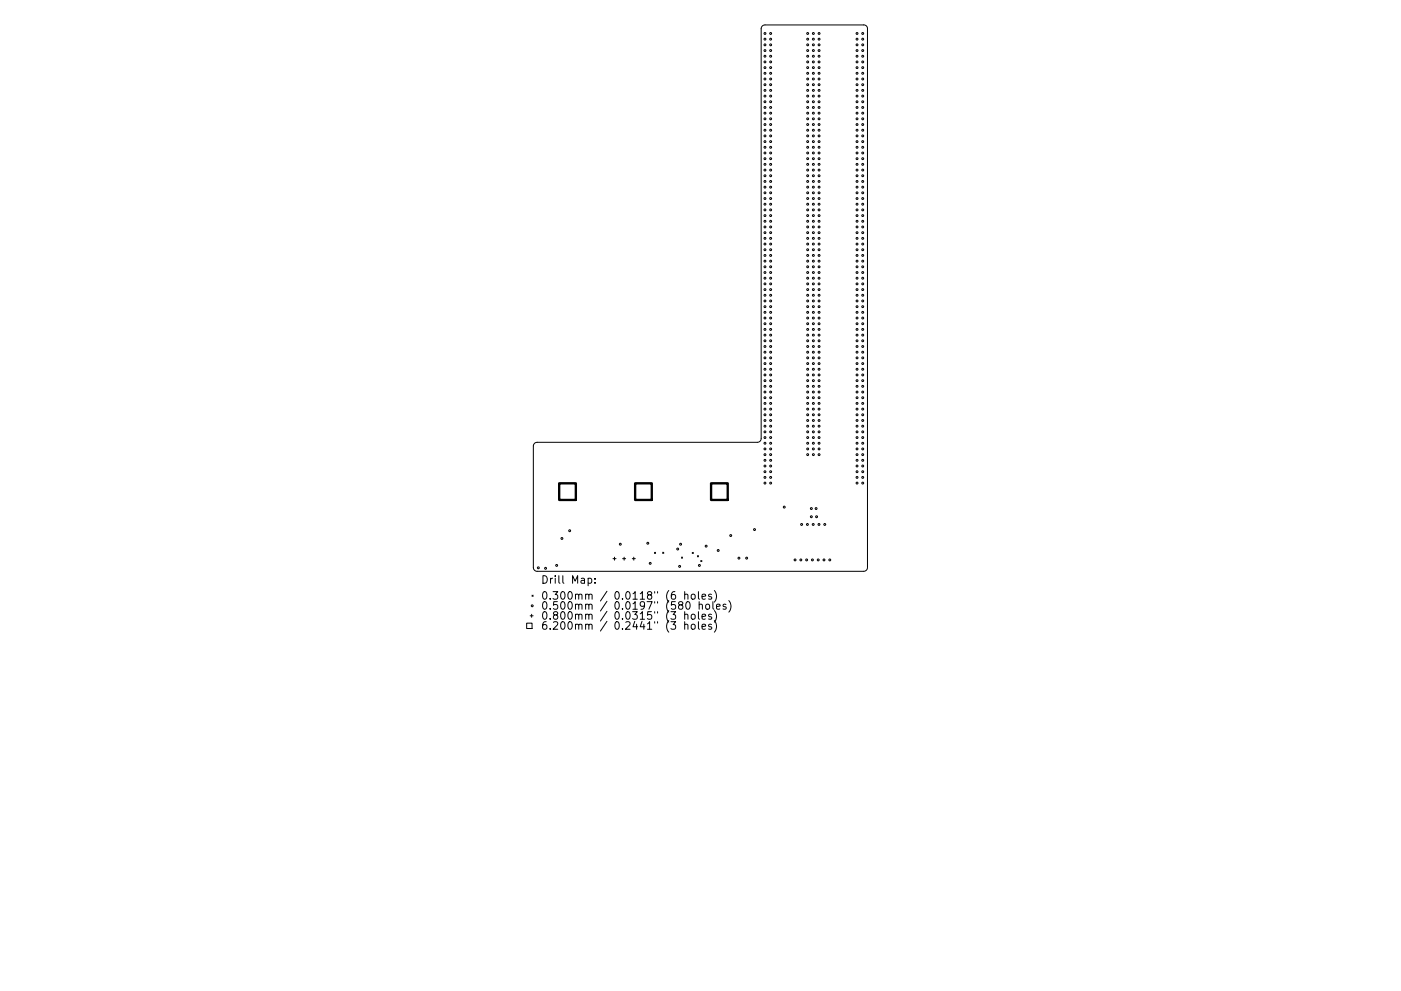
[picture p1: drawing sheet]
<svg xmlns="http://www.w3.org/2000/svg" width="297mm" height="210mm" viewBox="0 0 297 210" stroke-linecap="round" stroke-linejoin="round" font-family="sans-serif">
<defs><g id="words">
<g font-size="2.2">
<text x="114.6" y="123.8">Drill Map:</text>
<text x="114.6" y="127.2">0.300mm / 0.0118&quot; (6 holes)</text>
<text x="114.6" y="129.3">0.500mm / 0.0197&quot; (580 holes)</text>
<text x="114.6" y="131.5">0.800mm / 0.0315&quot; (3 holes)</text>
<text x="114.6" y="133.6">6.200mm / 0.2441&quot; (3 holes)</text>
</g>
</g></defs>
<g fill="none" stroke="#000" stroke-width=".21">
<path d="M161.6 5.5l.6-.2h20.9a.77 .77 0 0 1 .8 .8v114.3a.8 .8 0 0 1-.8 .8h-69.2a.8 .8 0 0 1-.8-.8v-25.8a.8 .8 0 0 1 .8-.8h46.7a.81 .81 0 0 0 .8-.8v-86.9zM130 118.5h.6M130.3 118.2v.7M132 118.5h.6M132.3 118.2v.7M134.1 118.5h.6M134.4 118.2v.7M138.8 117.2l.2 .2M139 117.2l-.2 .2M140.5 117.2l.2 .2M140.7 117.2l-.2 .2M144.5 118.2l.2 .2"/>
<path d="M144.7 118.2l-.2 .2M146.8 117.2l.2 .2M147 117.2l-.2 .2M147.9 117.9l.2 .2M148.1 117.9l-.2 .2M148.6 118.9l.2 .3M148.8 118.9l-.2 .3M111.7 132.2h1.1v1.1h-1.1zM112.4 130.7h.6M112.7 130.3v.7M112.8 126.3l.2 .2M113 126.3l-.2 .2"/>
<path d="M124.7 122.8l.5-.1 .3 .3-.2 .7h-.6M126.2 123.6v.2M126.2 122.8v.1M145.2 126.2l.2-.1h.4l.1 1M145.2 130.5l.2-.2 .4 .1 .1 1M145.2 132.6l.2-.2 .4 .1 .1 1M145.2 125.5v1.6M145.2 129.8v1.6M145.2 131.9v1.6M145.6 127.8l.2-.2a.86 .86 0 0 1 .5 .9 .86 .86 0 0 1-.5 .8l-.2-.2-.2-.5zM146.6 126.2l.3-.1 .4 .1 .1 .6-.2 .3h-.3l-.3-.1zM146.7 130.4l.4-.1 .3 .3v.5l-.3 .3-.4-.1-.2-.2z"/>
<path d="M146.7 132.5l.4-.1 .3 .3v.5l-.3 .3-.4-.1-.2-.2zM148.1 125.5v1.4l.2 .2M148.1 129.8v1.4l.2 .2M148.1 131.9v1.4l.2 .2M148.2 128.3l.3-.1 .3 .1 .1 1M148.2 127.6v1.7M148.8 126.6l.8-.2-.1-.3h-.4l-.3 .2 .1 .8h.6M148.8 130.8l.8-.1-.1-.3-.4-.1-.3 .2 .1 .8h.6M148.8 133l.8-.2-.1-.3-.4-.1-.3 .3 .1 .7h.6M149.7 128.3l.2-.1 .5 .1 .1 .7-.2 .2-.4 .1-.2-.2zM150.8 126.1h-.3l-.3 .2 .1 .2 .5 .2v.4h-.6M150.8 130.4l-.3-.1-.3 .2 .1 .3 .5 .1v.4h-.6"/>
<path d="M150.8 132.5l-.3-.1-.3 .3 .1 .2 .5 .1v.4h-.6M151.1 127.6v1.4l.3 .3M151.5 125.3a1.85 1.85 0 0 1 0 2.4M151.5 129.5a1.85 1.85 0 0 1 0 2.5M151.5 131.7a1.85 1.85 0 0 1 0 2.4M151.9 128.7l.8-.1-.1-.3-.5-.1-.2 .2 .1 .8h.6M153.9 128.3l-.4-.1-.2 .2 .1 .2 .5 .2v.4h-.6M154.5 127.4a1.85 1.85 0 0 1 0 2.5"/>
<circle cx="162.2" cy="7.1" r=".2"/>
<circle cx="162.2" cy="8.3" r=".2"/>
<circle cx="162.2" cy="10.7" r=".2"/>
<circle cx="162.2" cy="9.5" r=".2"/>
<circle cx="162.2" cy="11.9" r=".2"/>
<circle cx="162.2" cy="13.1" r=".2"/>
<circle cx="162.2" cy="14.3" r=".2"/>
<circle cx="162.2" cy="15.6" r=".2"/>
<circle cx="162.2" cy="19.2" r=".2"/>
<circle cx="162.2" cy="16.8" r=".2"/>
<circle cx="162.2" cy="18" r=".2"/>
<circle cx="163.4" cy="7.1" r=".2"/>
<circle cx="163.4" cy="8.3" r=".2"/>
<circle cx="163.4" cy="9.5" r=".2"/>
<circle cx="163.4" cy="10.7" r=".2"/>
<circle cx="163.4" cy="11.9" r=".2"/>
<circle cx="163.4" cy="13.1" r=".2"/>
<circle cx="163.4" cy="14.3" r=".2"/>
<circle cx="163.4" cy="15.6" r=".2"/>
<circle cx="163.4" cy="19.2" r=".2"/>
<circle cx="163.4" cy="16.8" r=".2"/>
<circle cx="163.4" cy="18" r=".2"/>
<circle cx="171.2" cy="7.1" r=".2"/>
<circle cx="171.2" cy="8.3" r=".2"/>
<circle cx="171.2" cy="10.7" r=".2"/>
<circle cx="171.2" cy="9.5" r=".2"/>
<circle cx="171.2" cy="11.9" r=".2"/>
<circle cx="171.2" cy="13.1" r=".2"/>
<circle cx="171.2" cy="14.3" r=".2"/>
<circle cx="171.2" cy="15.6" r=".2"/>
<circle cx="171.2" cy="19.2" r=".2"/>
<circle cx="171.2" cy="16.8" r=".2"/>
<circle cx="171.2" cy="18" r=".2"/>
<circle cx="172.4" cy="7.1" r=".2"/>
<circle cx="172.4" cy="8.3" r=".2"/>
<circle cx="172.4" cy="10.7" r=".2"/>
<circle cx="172.4" cy="9.5" r=".2"/>
<circle cx="172.4" cy="11.9" r=".2"/>
<circle cx="172.4" cy="13.1" r=".2"/>
<circle cx="172.4" cy="14.3" r=".2"/>
<circle cx="172.4" cy="15.6" r=".2"/>
<circle cx="172.4" cy="19.2" r=".2"/>
<circle cx="172.4" cy="16.8" r=".2"/>
<circle cx="172.4" cy="18" r=".2"/>
<circle cx="173.7" cy="7.1" r=".2"/>
<circle cx="173.7" cy="8.3" r=".2"/>
<circle cx="173.7" cy="9.5" r=".2"/>
<circle cx="173.7" cy="10.7" r=".2"/>
<circle cx="173.7" cy="11.9" r=".2"/>
<circle cx="173.7" cy="13.1" r=".2"/>
<circle cx="173.7" cy="14.3" r=".2"/>
<circle cx="173.7" cy="15.6" r=".2"/>
<circle cx="173.7" cy="19.2" r=".2"/>
<circle cx="173.7" cy="16.8" r=".2"/>
<circle cx="173.7" cy="18" r=".2"/>
<circle cx="181.7" cy="8.3" r=".2"/>
<circle cx="181.7" cy="7.1" r=".2"/>
<circle cx="181.7" cy="10.7" r=".2"/>
<circle cx="181.7" cy="9.5" r=".2"/>
<circle cx="181.7" cy="11.9" r=".2"/>
<circle cx="181.7" cy="13.1" r=".2"/>
<circle cx="181.7" cy="14.3" r=".2"/>
<circle cx="181.7" cy="15.6" r=".2"/>
<circle cx="181.7" cy="19.2" r=".2"/>
<circle cx="181.7" cy="18" r=".2"/>
<circle cx="181.7" cy="16.8" r=".2"/>
<circle cx="182.9" cy="8.3" r=".2"/>
<circle cx="182.9" cy="7.1" r=".2"/>
<circle cx="182.9" cy="10.7" r=".2"/>
<circle cx="182.9" cy="9.5" r=".2"/>
<circle cx="182.9" cy="11.9" r=".2"/>
<circle cx="182.9" cy="13.1" r=".2"/>
<circle cx="182.9" cy="14.3" r=".2"/>
<circle cx="182.9" cy="15.6" r=".2"/>
<circle cx="182.9" cy="19.2" r=".2"/>
<circle cx="182.9" cy="18" r=".2"/>
<circle cx="182.9" cy="16.8" r=".2"/>
<circle cx="162.2" cy="32.5" r=".2"/>
<circle cx="162.2" cy="33.7" r=".2"/>
<circle cx="162.2" cy="36.1" r=".2"/>
<circle cx="162.2" cy="34.9" r=".2"/>
<circle cx="162.2" cy="30" r=".2"/>
<circle cx="162.2" cy="31.3" r=".2"/>
<circle cx="162.2" cy="37.3" r=".2"/>
<circle cx="162.2" cy="38.5" r=".2"/>
<circle cx="162.2" cy="39.7" r=".2"/>
<circle cx="162.2" cy="20.4" r=".2"/>
<circle cx="162.2" cy="21.6" r=".2"/>
<circle cx="162.2" cy="26.4" r=".2"/>
<circle cx="162.2" cy="25.2" r=".2"/>
<circle cx="162.2" cy="27.6" r=".2"/>
<circle cx="162.2" cy="28.8" r=".2"/>
<circle cx="162.2" cy="24" r=".2"/>
<circle cx="162.2" cy="22.8" r=".2"/>
<circle cx="163.4" cy="32.5" r=".2"/>
<circle cx="163.4" cy="33.7" r=".2"/>
<circle cx="163.4" cy="36.1" r=".2"/>
<circle cx="163.4" cy="34.9" r=".2"/>
<circle cx="163.4" cy="30" r=".2"/>
<circle cx="163.4" cy="31.3" r=".2"/>
<circle cx="163.4" cy="37.3" r=".2"/>
<circle cx="163.4" cy="38.5" r=".2"/>
<circle cx="163.4" cy="39.7" r=".2"/>
<circle cx="163.4" cy="20.4" r=".2"/>
<circle cx="163.4" cy="26.4" r=".2"/>
<circle cx="163.4" cy="25.2" r=".2"/>
<circle cx="163.4" cy="21.6" r=".2"/>
<circle cx="163.4" cy="27.6" r=".2"/>
<circle cx="163.4" cy="28.8" r=".2"/>
<circle cx="163.4" cy="22.8" r=".2"/>
<circle cx="163.4" cy="24" r=".2"/>
<circle cx="171.2" cy="33.7" r=".2"/>
<circle cx="171.2" cy="32.5" r=".2"/>
<circle cx="171.2" cy="30" r=".2"/>
<circle cx="171.2" cy="34.9" r=".2"/>
<circle cx="171.2" cy="36.1" r=".2"/>
<circle cx="171.2" cy="37.3" r=".2"/>
<circle cx="171.2" cy="31.3" r=".2"/>
<circle cx="171.2" cy="38.5" r=".2"/>
<circle cx="171.2" cy="39.7" r=".2"/>
<circle cx="171.2" cy="20.4" r=".2"/>
<circle cx="171.2" cy="21.6" r=".2"/>
<circle cx="171.2" cy="25.2" r=".2"/>
<circle cx="171.2" cy="26.4" r=".2"/>
<circle cx="171.2" cy="27.6" r=".2"/>
<circle cx="171.2" cy="22.8" r=".2"/>
<circle cx="171.2" cy="28.8" r=".2"/>
<circle cx="171.2" cy="24" r=".2"/>
<circle cx="172.4" cy="32.5" r=".2"/>
<circle cx="172.4" cy="33.7" r=".2"/>
<circle cx="172.4" cy="36.1" r=".2"/>
<circle cx="172.4" cy="34.9" r=".2"/>
<circle cx="172.4" cy="30" r=".2"/>
<circle cx="172.4" cy="31.3" r=".2"/>
<circle cx="172.4" cy="37.3" r=".2"/>
<circle cx="172.4" cy="39.7" r=".2"/>
<circle cx="172.4" cy="38.5" r=".2"/>
<circle cx="172.4" cy="20.4" r=".2"/>
<circle cx="172.4" cy="21.6" r=".2"/>
<circle cx="172.4" cy="26.4" r=".2"/>
<circle cx="172.4" cy="25.2" r=".2"/>
<circle cx="172.4" cy="27.6" r=".2"/>
<circle cx="172.4" cy="22.8" r=".2"/>
<circle cx="172.4" cy="24" r=".2"/>
<circle cx="172.4" cy="28.8" r=".2"/>
<circle cx="173.7" cy="33.7" r=".2"/>
<circle cx="173.7" cy="32.5" r=".2"/>
<circle cx="173.7" cy="34.9" r=".2"/>
<circle cx="173.7" cy="30" r=".2"/>
<circle cx="173.7" cy="36.1" r=".2"/>
<circle cx="173.7" cy="31.3" r=".2"/>
<circle cx="173.7" cy="37.3" r=".2"/>
<circle cx="173.7" cy="38.5" r=".2"/>
<circle cx="173.7" cy="39.7" r=".2"/>
<circle cx="173.7" cy="20.4" r=".2"/>
<circle cx="173.7" cy="25.2" r=".2"/>
<circle cx="173.7" cy="21.6" r=".2"/>
<circle cx="173.7" cy="26.4" r=".2"/>
<circle cx="173.7" cy="27.6" r=".2"/>
<circle cx="173.7" cy="28.8" r=".2"/>
<circle cx="173.7" cy="22.8" r=".2"/>
<circle cx="173.7" cy="24" r=".2"/>
<circle cx="181.7" cy="32.5" r=".2"/>
<circle cx="181.7" cy="33.7" r=".2"/>
<circle cx="181.7" cy="36.1" r=".2"/>
<circle cx="181.7" cy="34.9" r=".2"/>
<circle cx="181.7" cy="30" r=".2"/>
<circle cx="181.7" cy="31.3" r=".2"/>
<circle cx="181.7" cy="37.3" r=".2"/>
<circle cx="181.7" cy="38.5" r=".2"/>
<circle cx="181.7" cy="39.7" r=".2"/>
<circle cx="181.7" cy="20.4" r=".2"/>
<circle cx="181.7" cy="25.2" r=".2"/>
<circle cx="181.7" cy="21.6" r=".2"/>
<circle cx="181.7" cy="27.6" r=".2"/>
<circle cx="181.7" cy="26.4" r=".2"/>
<circle cx="181.7" cy="28.8" r=".2"/>
<circle cx="181.7" cy="24" r=".2"/>
<circle cx="181.7" cy="22.8" r=".2"/>
<circle cx="182.9" cy="32.5" r=".2"/>
<circle cx="182.9" cy="33.7" r=".2"/>
<circle cx="182.9" cy="30" r=".2"/>
<circle cx="182.9" cy="34.9" r=".2"/>
<circle cx="182.9" cy="36.1" r=".2"/>
<circle cx="182.9" cy="31.3" r=".2"/>
<circle cx="182.9" cy="37.3" r=".2"/>
<circle cx="182.9" cy="39.7" r=".2"/>
<circle cx="182.9" cy="38.5" r=".2"/>
<circle cx="182.9" cy="20.4" r=".2"/>
<circle cx="182.9" cy="21.6" r=".2"/>
<circle cx="182.9" cy="25.2" r=".2"/>
<circle cx="182.9" cy="27.6" r=".2"/>
<circle cx="182.9" cy="26.4" r=".2"/>
<circle cx="182.9" cy="28.8" r=".2"/>
<circle cx="182.9" cy="22.8" r=".2"/>
<circle cx="182.9" cy="24" r=".2"/>
<circle cx="162.2" cy="56.6" r=".2"/>
<circle cx="162.2" cy="59" r=".2"/>
<circle cx="162.2" cy="57.8" r=".2"/>
<circle cx="162.2" cy="55.4" r=".2"/>
<circle cx="162.2" cy="40.9" r=".2"/>
<circle cx="162.2" cy="44.5" r=".2"/>
<circle cx="162.2" cy="45.7" r=".2"/>
<circle cx="162.2" cy="42.1" r=".2"/>
<circle cx="162.2" cy="43.3" r=".2"/>
<circle cx="162.2" cy="51.8" r=".2"/>
<circle cx="162.2" cy="49.4" r=".2"/>
<circle cx="162.2" cy="46.9" r=".2"/>
<circle cx="162.2" cy="48.2" r=".2"/>
<circle cx="162.2" cy="50.6" r=".2"/>
<circle cx="162.2" cy="53" r=".2"/>
<circle cx="162.2" cy="54.2" r=".2"/>
<circle cx="163.4" cy="56.6" r=".2"/>
<circle cx="163.4" cy="59" r=".2"/>
<circle cx="163.4" cy="57.8" r=".2"/>
<circle cx="163.4" cy="55.4" r=".2"/>
<circle cx="163.4" cy="40.9" r=".2"/>
<circle cx="163.4" cy="44.5" r=".2"/>
<circle cx="163.4" cy="45.7" r=".2"/>
<circle cx="163.4" cy="42.1" r=".2"/>
<circle cx="163.4" cy="43.3" r=".2"/>
<circle cx="163.4" cy="51.8" r=".2"/>
<circle cx="163.4" cy="49.4" r=".2"/>
<circle cx="163.4" cy="46.9" r=".2"/>
<circle cx="163.4" cy="53" r=".2"/>
<circle cx="163.4" cy="48.2" r=".2"/>
<circle cx="163.4" cy="50.6" r=".2"/>
<circle cx="163.4" cy="54.2" r=".2"/>
<circle cx="171.2" cy="56.6" r=".2"/>
<circle cx="171.2" cy="59" r=".2"/>
<circle cx="171.2" cy="57.8" r=".2"/>
<circle cx="171.2" cy="55.4" r=".2"/>
<circle cx="171.2" cy="40.9" r=".2"/>
<circle cx="171.2" cy="45.7" r=".2"/>
<circle cx="171.2" cy="44.5" r=".2"/>
<circle cx="171.2" cy="42.1" r=".2"/>
<circle cx="171.2" cy="43.3" r=".2"/>
<circle cx="171.2" cy="51.8" r=".2"/>
<circle cx="171.2" cy="46.9" r=".2"/>
<circle cx="171.2" cy="49.4" r=".2"/>
<circle cx="171.2" cy="48.2" r=".2"/>
<circle cx="171.2" cy="53" r=".2"/>
<circle cx="171.2" cy="54.2" r=".2"/>
<circle cx="171.2" cy="50.6" r=".2"/>
<circle cx="172.4" cy="59" r=".2"/>
<circle cx="172.4" cy="56.6" r=".2"/>
<circle cx="172.4" cy="57.8" r=".2"/>
<circle cx="172.4" cy="55.4" r=".2"/>
<circle cx="172.4" cy="40.9" r=".2"/>
<circle cx="172.4" cy="44.5" r=".2"/>
<circle cx="172.4" cy="45.7" r=".2"/>
<circle cx="172.4" cy="42.1" r=".2"/>
<circle cx="172.4" cy="43.3" r=".2"/>
<circle cx="172.4" cy="51.8" r=".2"/>
<circle cx="172.4" cy="46.9" r=".2"/>
<circle cx="172.4" cy="53" r=".2"/>
<circle cx="172.4" cy="48.2" r=".2"/>
<circle cx="172.4" cy="49.4" r=".2"/>
<circle cx="172.4" cy="54.2" r=".2"/>
<circle cx="172.4" cy="50.6" r=".2"/>
<circle cx="173.7" cy="56.6" r=".2"/>
<circle cx="173.7" cy="59" r=".2"/>
<circle cx="173.7" cy="57.8" r=".2"/>
<circle cx="173.7" cy="55.4" r=".2"/>
<circle cx="173.7" cy="40.9" r=".2"/>
<circle cx="173.7" cy="45.7" r=".2"/>
<circle cx="173.7" cy="44.5" r=".2"/>
<circle cx="173.7" cy="43.3" r=".2"/>
<circle cx="173.7" cy="42.1" r=".2"/>
<circle cx="173.7" cy="51.8" r=".2"/>
<circle cx="173.7" cy="46.9" r=".2"/>
<circle cx="173.7" cy="49.4" r=".2"/>
<circle cx="173.7" cy="53" r=".2"/>
<circle cx="173.7" cy="50.6" r=".2"/>
<circle cx="173.7" cy="54.2" r=".2"/>
<circle cx="173.7" cy="48.2" r=".2"/>
<circle cx="181.7" cy="56.6" r=".2"/>
<circle cx="181.7" cy="59" r=".2"/>
<circle cx="181.7" cy="57.8" r=".2"/>
<circle cx="181.7" cy="55.4" r=".2"/>
<circle cx="181.7" cy="40.9" r=".2"/>
<circle cx="181.7" cy="44.5" r=".2"/>
<circle cx="181.7" cy="45.7" r=".2"/>
<circle cx="181.7" cy="42.1" r=".2"/>
<circle cx="181.7" cy="43.3" r=".2"/>
<circle cx="181.7" cy="51.8" r=".2"/>
<circle cx="181.7" cy="46.9" r=".2"/>
<circle cx="181.7" cy="49.4" r=".2"/>
<circle cx="181.7" cy="50.6" r=".2"/>
<circle cx="181.7" cy="53" r=".2"/>
<circle cx="181.7" cy="54.2" r=".2"/>
<circle cx="181.7" cy="48.2" r=".2"/>
<circle cx="182.9" cy="56.6" r=".2"/>
<circle cx="182.9" cy="59" r=".2"/>
<circle cx="182.9" cy="57.8" r=".2"/>
<circle cx="182.9" cy="55.4" r=".2"/>
<circle cx="182.9" cy="40.9" r=".2"/>
<circle cx="182.9" cy="44.5" r=".2"/>
<circle cx="182.9" cy="45.7" r=".2"/>
<circle cx="182.9" cy="42.1" r=".2"/>
<circle cx="182.9" cy="43.3" r=".2"/>
<circle cx="182.9" cy="51.8" r=".2"/>
<circle cx="182.9" cy="49.4" r=".2"/>
<circle cx="182.9" cy="50.6" r=".2"/>
<circle cx="182.9" cy="53" r=".2"/>
<circle cx="182.9" cy="54.2" r=".2"/>
<circle cx="182.9" cy="46.9" r=".2"/>
<circle cx="182.9" cy="48.2" r=".2"/>
<circle cx="162.2" cy="62.6" r=".2"/>
<circle cx="162.2" cy="60.2" r=".2"/>
<circle cx="162.2" cy="61.4" r=".2"/>
<circle cx="162.2" cy="65.1" r=".2"/>
<circle cx="162.2" cy="63.9" r=".2"/>
<circle cx="162.2" cy="66.3" r=".2"/>
<circle cx="162.2" cy="71.1" r=".2"/>
<circle cx="162.2" cy="68.7" r=".2"/>
<circle cx="162.2" cy="69.9" r=".2"/>
<circle cx="162.2" cy="67.5" r=".2"/>
<circle cx="162.2" cy="77.1" r=".2"/>
<circle cx="162.2" cy="79.6" r=".2"/>
<circle cx="162.2" cy="74.7" r=".2"/>
<circle cx="162.2" cy="78.3" r=".2"/>
<circle cx="162.2" cy="72.3" r=".2"/>
<circle cx="162.2" cy="75.9" r=".2"/>
<circle cx="162.2" cy="73.5" r=".2"/>
<circle cx="163.4" cy="60.2" r=".2"/>
<circle cx="163.4" cy="62.6" r=".2"/>
<circle cx="163.4" cy="61.4" r=".2"/>
<circle cx="163.4" cy="65.1" r=".2"/>
<circle cx="163.4" cy="63.9" r=".2"/>
<circle cx="163.4" cy="66.3" r=".2"/>
<circle cx="163.4" cy="68.7" r=".2"/>
<circle cx="163.4" cy="69.9" r=".2"/>
<circle cx="163.4" cy="71.1" r=".2"/>
<circle cx="163.4" cy="67.5" r=".2"/>
<circle cx="163.4" cy="77.1" r=".2"/>
<circle cx="163.4" cy="72.3" r=".2"/>
<circle cx="163.4" cy="73.5" r=".2"/>
<circle cx="163.4" cy="74.7" r=".2"/>
<circle cx="163.4" cy="79.6" r=".2"/>
<circle cx="163.4" cy="75.9" r=".2"/>
<circle cx="163.4" cy="78.3" r=".2"/>
<circle cx="171.2" cy="62.6" r=".2"/>
<circle cx="171.2" cy="60.2" r=".2"/>
<circle cx="171.2" cy="61.4" r=".2"/>
<circle cx="171.2" cy="65.1" r=".2"/>
<circle cx="171.2" cy="63.9" r=".2"/>
<circle cx="171.2" cy="68.7" r=".2"/>
<circle cx="171.2" cy="69.9" r=".2"/>
<circle cx="171.2" cy="66.3" r=".2"/>
<circle cx="171.2" cy="71.1" r=".2"/>
<circle cx="171.2" cy="67.5" r=".2"/>
<circle cx="171.2" cy="77.1" r=".2"/>
<circle cx="171.2" cy="74.7" r=".2"/>
<circle cx="171.2" cy="79.6" r=".2"/>
<circle cx="171.2" cy="72.3" r=".2"/>
<circle cx="171.2" cy="75.9" r=".2"/>
<circle cx="171.2" cy="78.3" r=".2"/>
<circle cx="171.2" cy="73.5" r=".2"/>
<circle cx="172.4" cy="62.6" r=".2"/>
<circle cx="172.4" cy="60.2" r=".2"/>
<circle cx="172.4" cy="61.4" r=".2"/>
<circle cx="172.4" cy="65.1" r=".2"/>
<circle cx="172.4" cy="63.9" r=".2"/>
<circle cx="172.4" cy="68.7" r=".2"/>
<circle cx="172.4" cy="66.3" r=".2"/>
<circle cx="172.4" cy="69.9" r=".2"/>
<circle cx="172.4" cy="71.1" r=".2"/>
<circle cx="172.4" cy="67.5" r=".2"/>
<circle cx="172.4" cy="77.1" r=".2"/>
<circle cx="172.4" cy="72.3" r=".2"/>
<circle cx="172.4" cy="73.5" r=".2"/>
<circle cx="172.4" cy="74.7" r=".2"/>
<circle cx="172.4" cy="75.9" r=".2"/>
<circle cx="172.4" cy="78.3" r=".2"/>
<circle cx="172.4" cy="79.6" r=".2"/>
<circle cx="173.7" cy="60.2" r=".2"/>
<circle cx="173.7" cy="62.6" r=".2"/>
<circle cx="173.7" cy="61.4" r=".2"/>
<circle cx="173.7" cy="65.1" r=".2"/>
<circle cx="173.7" cy="63.9" r=".2"/>
<circle cx="173.7" cy="69.9" r=".2"/>
<circle cx="173.7" cy="66.3" r=".2"/>
<circle cx="173.7" cy="71.1" r=".2"/>
<circle cx="173.7" cy="68.7" r=".2"/>
<circle cx="173.7" cy="67.5" r=".2"/>
<circle cx="173.7" cy="77.1" r=".2"/>
<circle cx="173.7" cy="79.6" r=".2"/>
<circle cx="173.7" cy="72.3" r=".2"/>
<circle cx="173.7" cy="78.3" r=".2"/>
<circle cx="173.7" cy="73.5" r=".2"/>
<circle cx="173.7" cy="74.7" r=".2"/>
<circle cx="173.7" cy="75.9" r=".2"/>
<circle cx="181.7" cy="60.2" r=".2"/>
<circle cx="181.7" cy="62.6" r=".2"/>
<circle cx="181.7" cy="61.4" r=".2"/>
<circle cx="181.7" cy="65.1" r=".2"/>
<circle cx="181.7" cy="63.9" r=".2"/>
<circle cx="181.7" cy="66.3" r=".2"/>
<circle cx="181.7" cy="69.9" r=".2"/>
<circle cx="181.7" cy="71.1" r=".2"/>
<circle cx="181.7" cy="68.7" r=".2"/>
<circle cx="181.7" cy="67.5" r=".2"/>
<circle cx="181.7" cy="77.1" r=".2"/>
<circle cx="181.7" cy="72.3" r=".2"/>
<circle cx="181.7" cy="74.7" r=".2"/>
<circle cx="181.7" cy="75.9" r=".2"/>
<circle cx="181.7" cy="78.3" r=".2"/>
<circle cx="181.7" cy="79.6" r=".2"/>
<circle cx="181.7" cy="73.5" r=".2"/>
<circle cx="182.9" cy="60.2" r=".2"/>
<circle cx="182.9" cy="62.6" r=".2"/>
<circle cx="182.9" cy="61.4" r=".2"/>
<circle cx="182.9" cy="65.1" r=".2"/>
<circle cx="182.9" cy="63.9" r=".2"/>
<circle cx="182.9" cy="71.1" r=".2"/>
<circle cx="182.9" cy="66.3" r=".2"/>
<circle cx="182.9" cy="68.7" r=".2"/>
<circle cx="182.9" cy="69.9" r=".2"/>
<circle cx="182.9" cy="67.5" r=".2"/>
<circle cx="182.9" cy="77.1" r=".2"/>
<circle cx="182.9" cy="79.6" r=".2"/>
<circle cx="182.9" cy="72.3" r=".2"/>
<circle cx="182.9" cy="75.9" r=".2"/>
<circle cx="182.9" cy="78.3" r=".2"/>
<circle cx="182.9" cy="73.5" r=".2"/>
<circle cx="182.9" cy="74.7" r=".2"/>
<circle cx="162.2" cy="82" r=".2"/>
<circle cx="162.2" cy="85.6" r=".2"/>
<circle cx="162.2" cy="84.4" r=".2"/>
<circle cx="162.2" cy="83.2" r=".2"/>
<circle cx="162.2" cy="80.8" r=".2"/>
<circle cx="162.2" cy="86.8" r=".2"/>
<circle cx="162.2" cy="88" r=".2"/>
<circle cx="162.2" cy="90.4" r=".2"/>
<circle cx="162.2" cy="89.2" r=".2"/>
<circle cx="162.2" cy="91.6" r=".2"/>
<circle cx="162.2" cy="94" r=".2"/>
<circle cx="162.2" cy="95.3" r=".2"/>
<circle cx="162.2" cy="92.8" r=".2"/>
<circle cx="162.2" cy="96.5" r=".2"/>
<circle cx="162.2" cy="98.9" r=".2"/>
<circle cx="162.2" cy="97.7" r=".2"/>
<circle cx="163.4" cy="82" r=".2"/>
<circle cx="163.4" cy="84.4" r=".2"/>
<circle cx="163.4" cy="85.6" r=".2"/>
<circle cx="163.4" cy="83.2" r=".2"/>
<circle cx="163.4" cy="86.8" r=".2"/>
<circle cx="163.4" cy="80.8" r=".2"/>
<circle cx="163.4" cy="88" r=".2"/>
<circle cx="163.4" cy="90.4" r=".2"/>
<circle cx="163.4" cy="89.2" r=".2"/>
<circle cx="163.4" cy="95.3" r=".2"/>
<circle cx="163.4" cy="91.6" r=".2"/>
<circle cx="163.4" cy="94" r=".2"/>
<circle cx="163.4" cy="92.8" r=".2"/>
<circle cx="163.4" cy="96.5" r=".2"/>
<circle cx="163.4" cy="97.7" r=".2"/>
<circle cx="163.4" cy="98.9" r=".2"/>
<circle cx="171.2" cy="85.6" r=".2"/>
<circle cx="171.2" cy="84.4" r=".2"/>
<circle cx="171.2" cy="82" r=".2"/>
<circle cx="171.2" cy="83.2" r=".2"/>
<circle cx="171.2" cy="86.8" r=".2"/>
<circle cx="171.2" cy="80.8" r=".2"/>
<circle cx="171.2" cy="88" r=".2"/>
<circle cx="171.2" cy="90.4" r=".2"/>
<circle cx="171.2" cy="89.2" r=".2"/>
<circle cx="171.2" cy="91.6" r=".2"/>
<circle cx="171.2" cy="94" r=".2"/>
<circle cx="171.2" cy="95.3" r=".2"/>
<circle cx="171.2" cy="92.8" r=".2"/>
<circle cx="171.2" cy="96.5" r=".2"/>
<circle cx="172.4" cy="84.4" r=".2"/>
<circle cx="172.4" cy="82" r=".2"/>
<circle cx="172.4" cy="85.6" r=".2"/>
<circle cx="172.4" cy="83.2" r=".2"/>
<circle cx="172.4" cy="86.8" r=".2"/>
<circle cx="172.4" cy="80.8" r=".2"/>
<circle cx="172.4" cy="90.4" r=".2"/>
<circle cx="172.4" cy="88" r=".2"/>
<circle cx="172.4" cy="89.2" r=".2"/>
<circle cx="172.4" cy="91.6" r=".2"/>
<circle cx="172.4" cy="95.3" r=".2"/>
<circle cx="172.4" cy="94" r=".2"/>
<circle cx="172.4" cy="92.8" r=".2"/>
<circle cx="172.4" cy="96.5" r=".2"/>
<circle cx="173.7" cy="84.4" r=".2"/>
<circle cx="173.7" cy="85.6" r=".2"/>
<circle cx="173.7" cy="82" r=".2"/>
<circle cx="173.7" cy="83.2" r=".2"/>
<circle cx="173.7" cy="80.8" r=".2"/>
<circle cx="173.7" cy="86.8" r=".2"/>
<circle cx="173.7" cy="88" r=".2"/>
<circle cx="173.7" cy="90.4" r=".2"/>
<circle cx="173.7" cy="89.2" r=".2"/>
<circle cx="173.7" cy="91.6" r=".2"/>
<circle cx="173.7" cy="94" r=".2"/>
<circle cx="173.7" cy="95.3" r=".2"/>
<circle cx="173.7" cy="92.8" r=".2"/>
<circle cx="173.7" cy="96.5" r=".2"/>
<circle cx="181.7" cy="85.6" r=".2"/>
<circle cx="181.7" cy="82" r=".2"/>
<circle cx="181.7" cy="84.4" r=".2"/>
<circle cx="181.7" cy="83.2" r=".2"/>
<circle cx="181.7" cy="80.8" r=".2"/>
<circle cx="181.7" cy="86.8" r=".2"/>
<circle cx="181.7" cy="88" r=".2"/>
<circle cx="181.7" cy="90.4" r=".2"/>
<circle cx="181.7" cy="89.2" r=".2"/>
<circle cx="181.7" cy="91.6" r=".2"/>
<circle cx="181.7" cy="95.3" r=".2"/>
<circle cx="181.7" cy="94" r=".2"/>
<circle cx="181.7" cy="92.8" r=".2"/>
<circle cx="181.7" cy="96.5" r=".2"/>
<circle cx="181.7" cy="98.9" r=".2"/>
<circle cx="181.7" cy="97.7" r=".2"/>
<circle cx="182.9" cy="82" r=".2"/>
<circle cx="182.9" cy="84.4" r=".2"/>
<circle cx="182.9" cy="85.6" r=".2"/>
<circle cx="182.9" cy="83.2" r=".2"/>
<circle cx="182.9" cy="80.8" r=".2"/>
<circle cx="182.9" cy="86.8" r=".2"/>
<circle cx="182.9" cy="88" r=".2"/>
<circle cx="182.9" cy="90.4" r=".2"/>
<circle cx="182.9" cy="89.2" r=".2"/>
<circle cx="182.9" cy="91.6" r=".2"/>
<circle cx="182.9" cy="94" r=".2"/>
<circle cx="182.9" cy="95.3" r=".2"/>
<circle cx="182.9" cy="92.8" r=".2"/>
<circle cx="182.9" cy="96.5" r=".2"/>
<circle cx="182.9" cy="97.7" r=".2"/>
<circle cx="182.9" cy="98.9" r=".2"/>
<circle cx="118" cy="120" r=".2"/>
<circle cx="119.1" cy="114.2" r=".2"/>
<circle cx="120.8" cy="112.6" r=".2"/>
<circle cx="131.5" cy="115.5" r=".2"/>
<circle cx="137.3" cy="115.3" r=".2"/>
<circle cx="137.9" cy="119.5" r=".2"/>
<circle cx="143.7" cy="116.5" r=".2"/>
<circle cx="144.3" cy="115.5" r=".2"/>
<circle cx="148.3" cy="120" r=".2"/>
<circle cx="149.7" cy="115.9" r=".2"/>
<circle cx="152.3" cy="116.8" r=".2"/>
<circle cx="154.9" cy="113.6" r=".2"/>
<circle cx="156.7" cy="118.4" r=".2"/>
<circle cx="158.3" cy="118.4" r=".2"/>
<circle cx="160" cy="112.4" r=".2"/>
<circle cx="162.2" cy="102.5" r=".2"/>
<circle cx="162.2" cy="100.1" r=".2"/>
<circle cx="162.2" cy="101.3" r=".2"/>
<circle cx="163.4" cy="102.5" r=".2"/>
<circle cx="163.4" cy="101.3" r=".2"/>
<circle cx="163.4" cy="100.1" r=".2"/>
<circle cx="166.3" cy="107.6" r=".2"/>
<circle cx="168.6" cy="118.8" r=".2"/>
<circle cx="169.8" cy="118.8" r=".2"/>
<circle cx="170" cy="111.3" r=".2"/>
<circle cx="171" cy="118.8" r=".2"/>
<circle cx="171.2" cy="111.3" r=".2"/>
<circle cx="172" cy="109.6" r=".2"/>
<circle cx="172" cy="107.9" r=".2"/>
<circle cx="172.2" cy="118.8" r=".2"/>
<circle cx="172.4" cy="111.3" r=".2"/>
<circle cx="173" cy="107.9" r=".2"/>
<circle cx="173.1" cy="109.6" r=".2"/>
<circle cx="173.5" cy="118.8" r=".2"/>
<circle cx="173.6" cy="111.3" r=".2"/>
<circle cx="174.7" cy="118.8" r=".2"/>
<circle cx="174.9" cy="111.3" r=".2"/>
<circle cx="175.9" cy="118.8" r=".2"/>
<circle cx="181.7" cy="102.5" r=".2"/>
<circle cx="181.7" cy="101.3" r=".2"/>
<circle cx="181.7" cy="100.1" r=".2"/>
<circle cx="182.9" cy="102.5" r=".2"/>
<circle cx="182.9" cy="100.1" r=".2"/>
<circle cx="182.9" cy="101.3" r=".2"/>
<circle cx="112.8" cy="128.5" r=".2"/>
<circle cx="114.1" cy="120.5" r=".2"/>
<circle cx="115.7" cy="120.6" r=".2"/>
<circle cx="144.1" cy="120.2" r=".2"/>
</g>
<path d="M118.6 102.5h3.5v3.6h-3.5zM134.7 102.5h3.5v3.6h-3.5zM150.8 102.5h3.5v3.6h-3.5z" fill="none" stroke="#000" stroke-width=".5"/>
<use href="#words"/>
</svg>
